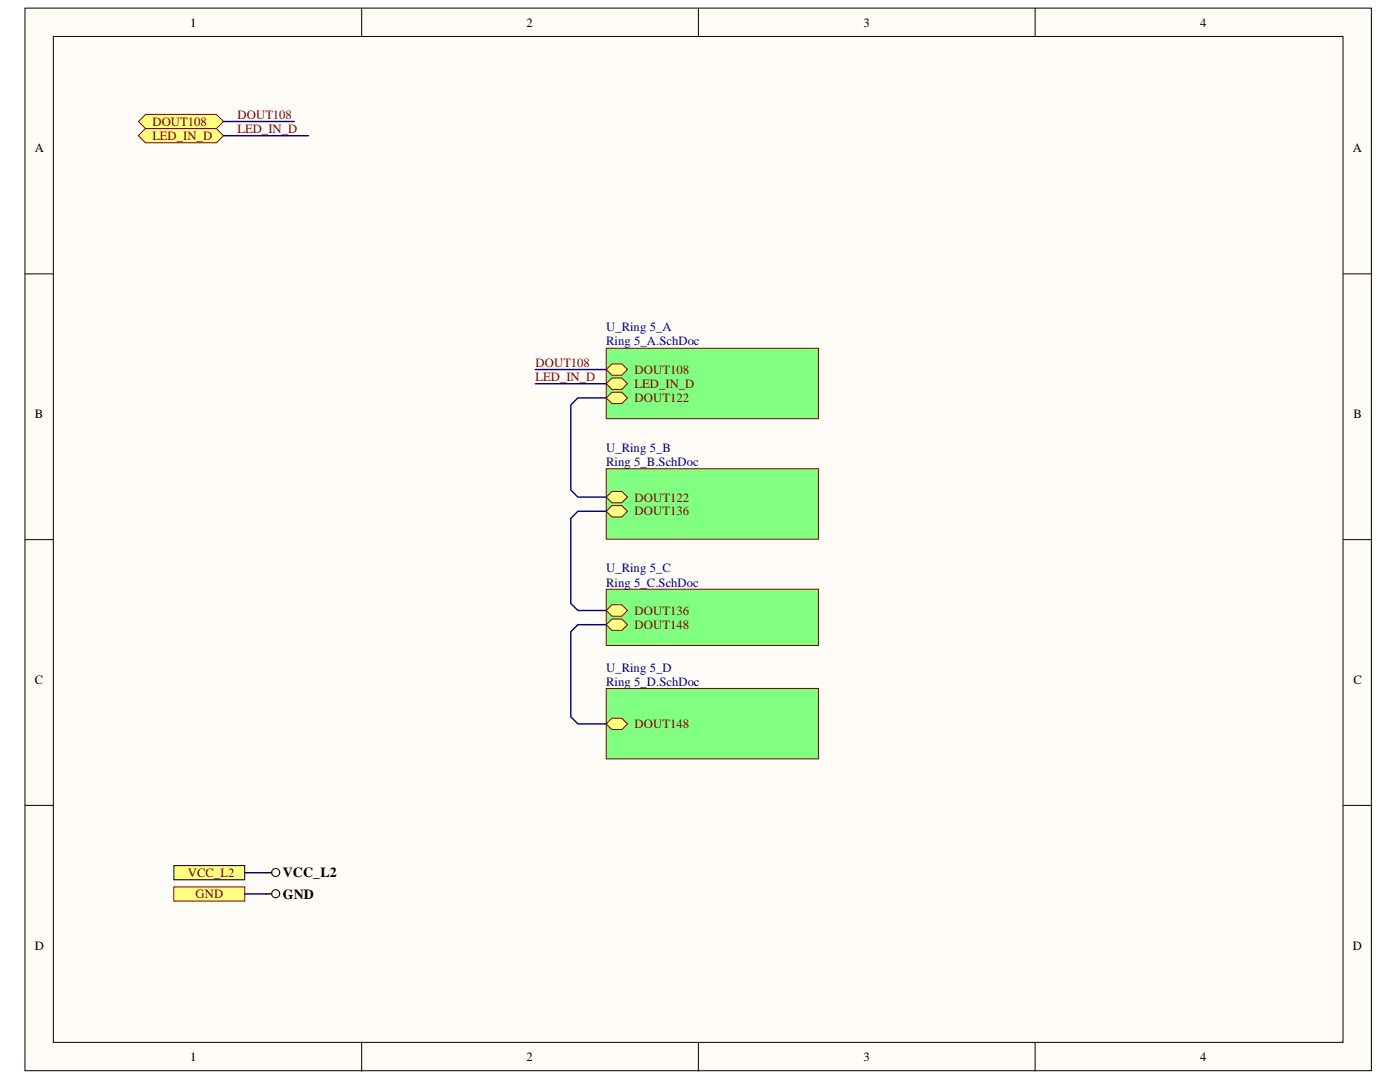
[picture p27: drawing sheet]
<svg xmlns="http://www.w3.org/2000/svg" width="279mm" height="216mm" viewBox="0 0 279 216" stroke-linecap="round" stroke-linejoin="round" font-family="sans-serif">
<defs><g id="words">
<g font-size="2.8">
<text x="56.4" y="175.1">VCC_L2</text>
<text x="56.4" y="179.4">GND</text>
</g>
<g font-size="2.5">
<text x="37.9" y="5.3">1</text>
<text x="105.1" y="5.3">2</text>
<text x="172.4" y="5.3">3</text>
<text x="239.5" y="5.3">4</text>
<text x="6.9" y="30.4">A</text>
<text x="270" y="30.4">A</text>
<text x="6.9" y="83.4">B</text>
<text x="270.1" y="83.4">B</text>
<text x="6.9" y="136.5">C</text>
<text x="270.1" y="136.5">C</text>
<text x="6.9" y="189.5">D</text>
<text x="270" y="189.5">D</text>
<text x="37.9" y="211.8">1</text>
<text x="105.1" y="211.8">2</text>
<text x="172.4" y="211.8">3</text>
<text x="239.5" y="211.8">4</text>
</g>
<g font-size="2.5" fill="#800000">
<text x="47.4" y="23.7">DOUT108</text>
<text x="30.4" y="25.1">DOUT108</text>
<text x="30.4" y="28">LED_IN_D</text>
<text x="47.4" y="26.5">LED_IN_D</text>
<text x="106.9" y="73.2">DOUT108</text>
<text x="106.9" y="76">LED_IN_D</text>
<text x="126.6" y="74.6">DOUT108</text>
<text x="126.6" y="77.4">LED_IN_D</text>
<text x="126.6" y="80.2">DOUT122</text>
<text x="126.6" y="100.1">DOUT122</text>
<text x="126.6" y="102.9">DOUT136</text>
<text x="126.6" y="125.5">DOUT148</text>
<text x="126.6" y="122.7">DOUT136</text>
<text x="126.6" y="145.3">DOUT148</text>
<text x="37.5" y="175">VCC_L2</text>
<text x="39" y="179.3">GND</text>
</g>
<g font-size="2.5" fill="#000080">
<text x="121" y="66.1">U_Ring 5_A</text>
<text x="121" y="68.9">Ring 5_A.SchDoc</text>
<text x="121" y="90.2">U_Ring 5_B</text>
<text x="121" y="93">Ring 5_B.SchDoc</text>
<text x="121" y="114.2">U_Ring 5_C</text>
<text x="121" y="117">Ring 5_C.SchDoc</text>
<text x="121" y="134">U_Ring 5_D</text>
<text x="121" y="136.8">Ring 5_D.SchDoc</text>
</g>
</g></defs>
<g fill="#fffcf8" stroke="#000" stroke-width=".2">
<path d="M5 1.6h268.7v212h-268.7z"/>
<path d="M10.6 7.3h257.4v200.7h-257.4z"/>
</g>
<path d="M72.2 1.6v5.7M139.4 1.6v5.7M206.6 1.6v5.7M5 54.6h5.6M268.1 54.6h5.7M5 107.7h5.6M268.1 107.7h5.7M5 160.7h5.6M268.1 160.7h5.7M72.2 208.1v5.6M139.4 208.1v5.6M206.6 208.1v5.6" fill="none" stroke="#000" stroke-width=".2"/>
<path d="M121 69.5h42.3v14.1h-42.3z" fill="#80ff80" stroke="#800000" stroke-width=".2"/>
<path d="M121 79.4l1.1-1.1h2l1.1 1.1-1.1 1.1h-2z" fill-rule="evenodd" fill="#ffff80"/>
<path d="M121 79.4l1.1-1.1h2l1.1 1.1-1.1 1.1h-2z" fill="none" stroke="#800000" stroke-width=".2"/>
<path d="M121 73.7l1.1-1.1h2l1.1 1.1-1.1 1.2h-2z" fill-rule="evenodd" fill="#ffff80"/>
<path d="M121 73.7l1.1-1.1h2l1.1 1.1-1.1 1.2h-2z" fill="none" stroke="#800000" stroke-width=".2"/>
<path d="M121 76.6l1.1-1.2h2l1.1 1.2-1.1 1.1h-2z" fill-rule="evenodd" fill="#ffff80"/>
<path d="M121 76.6l1.1-1.2h2l1.1 1.2-1.1 1.1h-2z" fill="none" stroke="#800000" stroke-width=".2"/>
<path d="M121 93.5h42.3v14.1h-42.3z" fill="#80ff80" stroke="#800000" stroke-width=".2"/>
<path d="M121 99.2l1.1-1.1h2l1.1 1.1-1.1 1.1h-2z" fill-rule="evenodd" fill="#ffff80"/>
<path d="M121 99.2l1.1-1.1h2l1.1 1.1-1.1 1.1h-2z" fill="none" stroke="#800000" stroke-width=".2"/>
<path d="M121 102l1.1-1.1h2l1.1 1.1-1.1 1.2h-2z" fill-rule="evenodd" fill="#ffff80"/>
<path d="M121 102l1.1-1.1h2l1.1 1.1-1.1 1.2h-2z" fill="none" stroke="#800000" stroke-width=".2"/>
<path d="M121 117.6h42.3v11.2h-42.3z" fill="#80ff80" stroke="#800000" stroke-width=".2"/>
<path d="M121 124.6l1.1-1.1h2l1.1 1.1-1.1 1.2h-2z" fill-rule="evenodd" fill="#ffff80"/>
<path d="M121 124.6l1.1-1.1h2l1.1 1.1-1.1 1.2h-2z" fill="none" stroke="#800000" stroke-width=".2"/>
<path d="M121 121.8l1.1-1.1h2l1.1 1.1-1.1 1.1h-2z" fill-rule="evenodd" fill="#ffff80"/>
<path d="M121 121.8l1.1-1.1h2l1.1 1.1-1.1 1.1h-2z" fill="none" stroke="#800000" stroke-width=".2"/>
<path d="M121 137.4h42.3v14h-42.3z" fill="#80ff80" stroke="#800000" stroke-width=".2"/>
<path d="M121 144.4l1.1-1.1h2l1.1 1.1-1.1 1.2h-2z" fill-rule="evenodd" fill="#ffff80"/>
<path d="M121 144.4l1.1-1.1h2l1.1 1.1-1.1 1.2h-2z" fill="none" stroke="#800000" stroke-width=".2"/>
<path d="M27.6 24.2l1.4-1.4h14.2l1.4 1.4-1.4 1.5h-14.2z" fill-rule="evenodd" fill="#ffff80" stroke="#800000" stroke-width=".2"/>
<path d="M34.7 172.7h14.1v2.9h-14.1z" fill-rule="evenodd" fill="#ffff80" stroke="#000" stroke-width=".2"/>
<circle cx="55" cy="174.1" r=".81" fill="none" stroke="#000" stroke-width=".2"/>
<path d="M53.1 174.1h1.1" fill="none" stroke="#000" stroke-width=".28"/>
<path d="M34.7 177h14.1v2.8h-14.1z" fill-rule="evenodd" fill="#ffff80" stroke="#800000" stroke-width=".2"/>
<circle cx="55" cy="178.3" r=".81" fill="none" stroke="#000" stroke-width=".2"/>
<path d="M53.1 178.4h1.1" fill="none" stroke="#000" stroke-width=".28"/>
<path d="M27.6 27.1l1.4-1.4h14.2l1.4 1.4-1.4 1.4h-14.2z" fill-rule="evenodd" fill="#ffff80" stroke="#800000" stroke-width=".2"/>
<path d="M44.6 24.2h14.1M44.6 27.1h17M106.8 73.7h14.2M106.8 76.6h14.2M121 79.4h-5.7l-1.4 1.4v17l1.4 1.4h5.7M121 102h-5.7l-1.4 1.4v17l1.4 1.4h5.7M121 124.6h-5.7l-1.4 1.5v16.9l1.4 1.4h5.7M48.8 174.1h4.3M48.8 178.4h4.3" fill="none" stroke="#000080" stroke-width=".28"/>
<use href="#words"/>
</svg>
